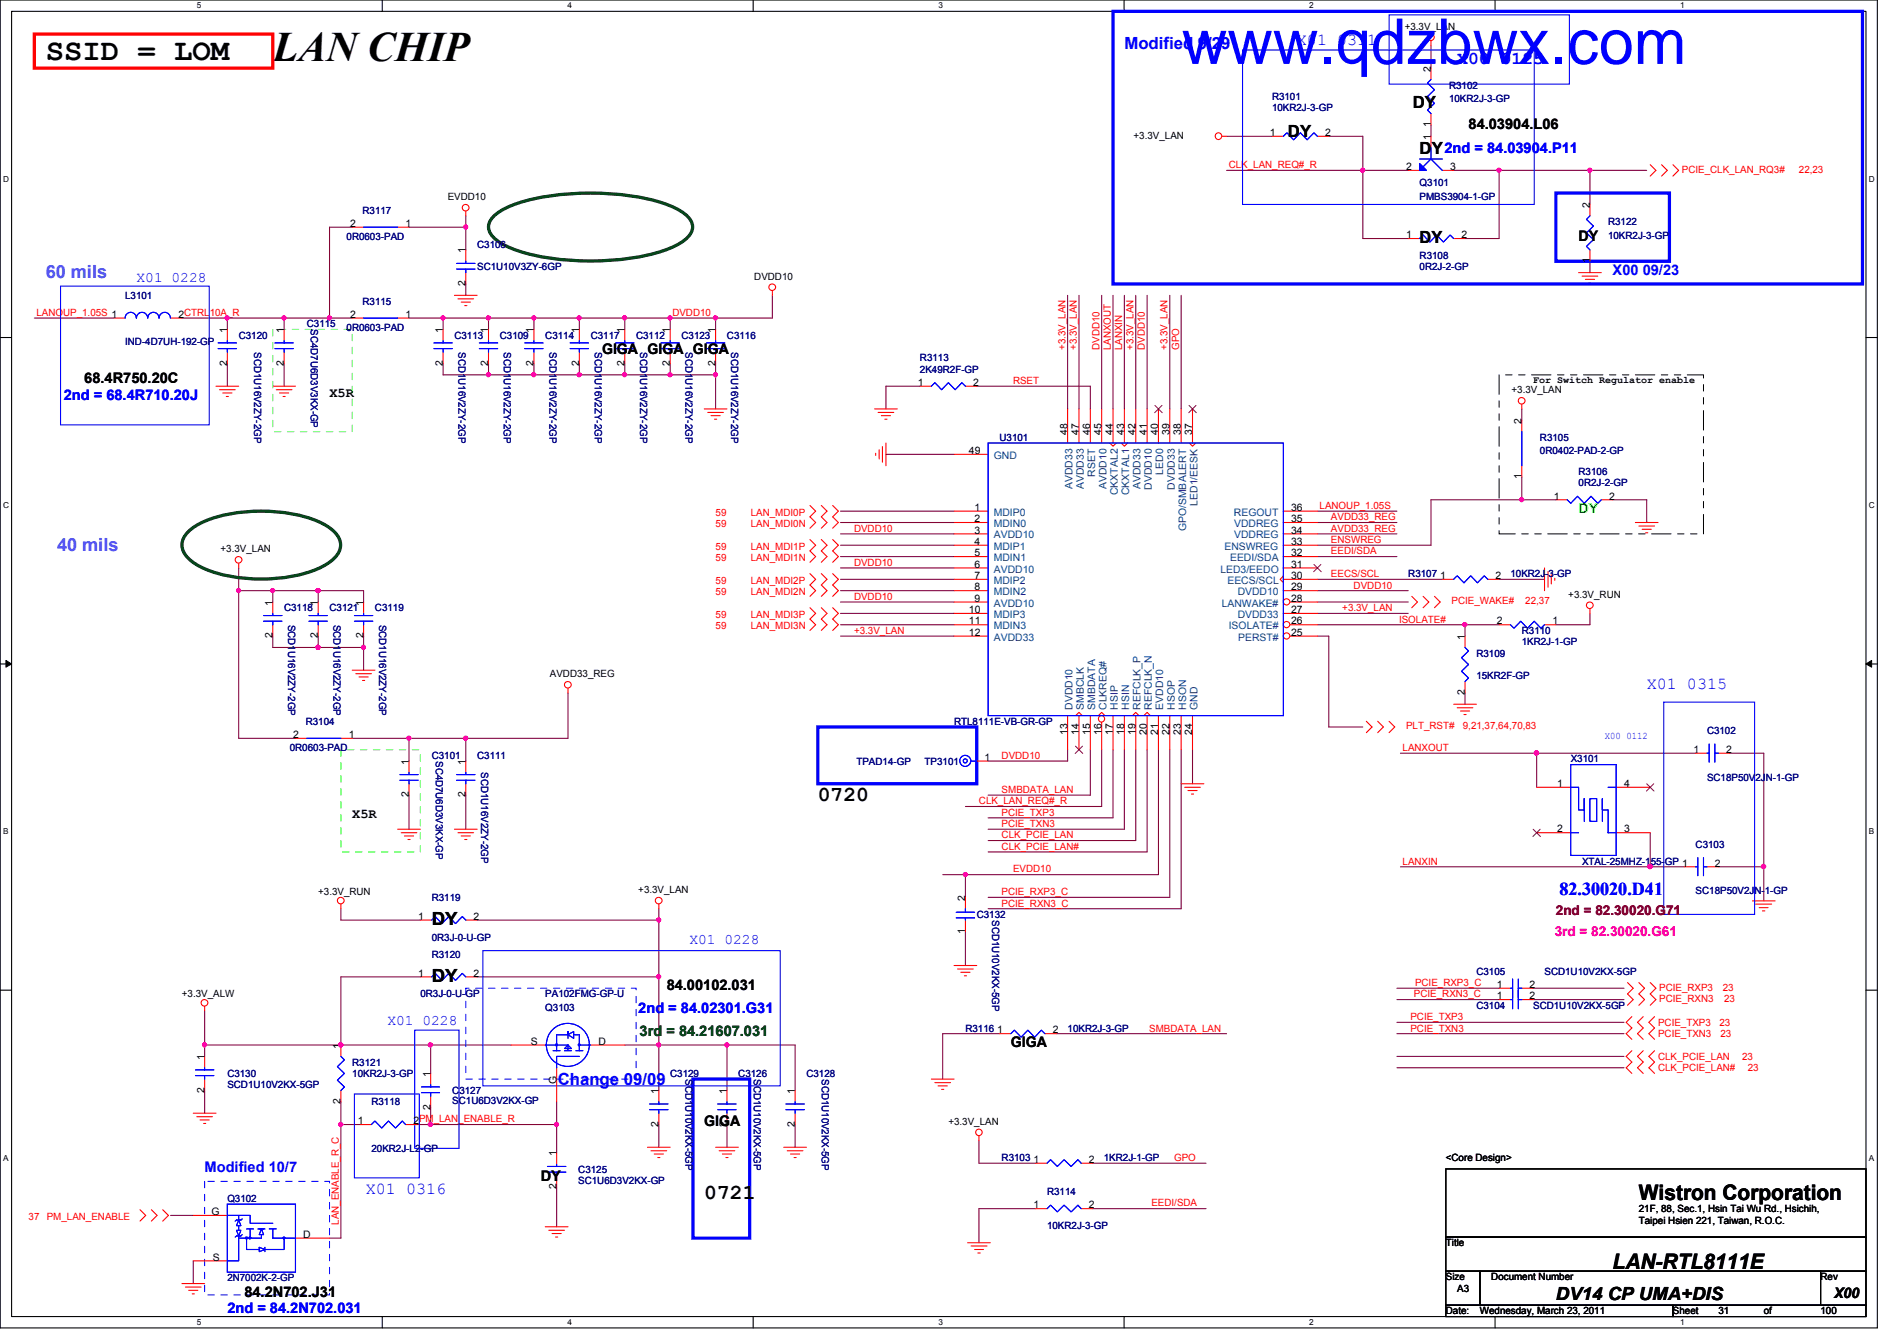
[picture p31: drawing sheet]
<svg xmlns="http://www.w3.org/2000/svg" width="297mm" height="210mm" viewBox="0 0 297 210" stroke-linecap="round" stroke-linejoin="round" font-family="sans-serif">
<defs><g id="words">
<text font-size="9.9" fill="#00f" x="185" y="10">www.qdzbwx.com</text>
<text font-size="6.6" x="42.7" y="9.5">LAN CHIP</text>
<text font-size="4.8" x="7.2" y="9.4">SSID = LOM</text>
<g font-size="3.3">
<text x="128.1" y="125.4">0720</text>
<text x="110.3" y="187.7">0721</text>
<text x="256.6" y="187.9">Wistron Corporation</text>
<text x="252.5" y="198.6">LAN-RTL8111E</text>
</g>
<g font-size="2.8" fill="#00f">
<text x="228.2" y="10">X00 0125</text>
<text x="244.2" y="140">82.30020.D41</text>
</g>
<g font-size="2.8" fill="#0080ff">
<text x="7.2" y="43.5">60 mils</text>
<text x="8.9" y="86.2">40 mils</text>
</g>
<g font-size="2.8">
<text x="67.6" y="144.9">DY</text>
<text x="67.6" y="153.8">DY</text>
<text x="243.6" y="203.5">DV14 CP UMA+DIS</text>
</g>
<g font-size="2.6" fill="#00f">
<text x="176.1" y="7.7">Modified 9/29</text>
<text x="203.1" y="7.1">X01 0311</text>
<text x="257.8" y="107.9">X01 0315</text>
<text x="87.3" y="169.9">Change 09/09</text>
<text x="57.3" y="186.9">X01 0316</text>
</g>
<g font-size="2.6">
<text x="221.2" y="17">DY</text>
<text x="201.7" y="21.4">DY</text>
<text x="222.3" y="24.1">DY</text>
<text x="222.3" y="38">DY</text>
</g>
<g font-size="2.3">
<text x="230" y="20.2">84.03904.L06</text>
<text x="247.2" y="37.7">DY</text>
<text x="13.2" y="59.9">68.4R750.20C</text>
<text x="94.3" y="55.5">GIGA GIGA GIGA</text>
<text x="104.4" y="155">84.00102.031</text>
<text x="158.3" y="163.9">GIGA</text>
<text x="110.3" y="176.2">GIGA</text>
<text x="84.7" y="184.9">DY</text>
<text x="38.3" y="203">84.2N702.J31</text>
<text x="287.2" y="203.2">X00</text>
</g>
<g font-size="2.3" fill="#00f">
<text x="226.2" y="24">2nd = 84.03904.P11</text>
<text x="21.4" y="44.2">X01 0228</text>
<text x="252.5" y="43">X00 09/23</text>
<text x="10" y="62.6">2nd = 68.4R710.20J</text>
<text x="107.9" y="147.8">X01 0228</text>
<text x="60.7" y="160.4">X01 0228</text>
<text x="99.9" y="158.6">2nd = 84.02301.G31</text>
<text x="32" y="183.5">Modified 10/7</text>
<text x="35.6" y="205.5">2nd = 84.2N702.031</text>
</g>
<text font-size="2.3" fill="#004000" x="100.2" y="162.1">3rd = 84.21607.031</text>
<g font-size="2.1">
<text x="51.6" y="62.2">X5R</text>
<text x="55.2" y="128">X5R</text>
</g>
<text font-size="2.1" fill="#0f0" x="247.2" y="80.2">DY</text>
<text font-size="2.1" fill="#800000" x="243.6" y="143.2">2nd = 82.30020.G71</text>
<text font-size="2.1" fill="#f0f" x="243.5" y="146.6">3rd = 82.30020.G61</text>
<g font-size="1.6">
<text x="220" y="4.7">+3.3V_LAN</text>
<text x="224" y="11.2" transform="rotate(-90 224 11.2)">2</text>
<text x="177.5" y="21.7">+3.3V_LAN</text>
<text x="198.8" y="21.3">1</text>
<text x="207.5" y="21.3">2</text>
<text x="224" y="21.9" transform="rotate(-90 224 21.9)">1</text>
<text x="224" y="19.9" transform="rotate(-90 224 19.9)">1</text>
<text x="220.2" y="26.6">2</text>
<text x="227.1" y="26.6">3</text>
<text x="54.8" y="35.5">2</text>
<text x="63.5" y="35.5">1</text>
<text x="70.1" y="31.3">EVDD10</text>
<text x="248.9" y="32.6" transform="rotate(-90 248.9 32.6)">2</text>
<text x="72.9" y="39.7" transform="rotate(-90 72.9 39.7)">1</text>
<text x="220.2" y="37.3">1</text>
<text x="228.9" y="37.3">2</text>
<text x="248.9" y="41.2" transform="rotate(-90 248.9 41.2)">1</text>
<text x="72.9" y="44.8" transform="rotate(-90 72.9 44.8)">2</text>
<text x="118.1" y="43.8">DVDD10</text>
<text x="27.9" y="49.7">2CTRL10A_R</text>
<text x="35.6" y="52.1" transform="rotate(-90 35.6 52.1)">1</text>
<text x="44.4" y="52.1" transform="rotate(-90 44.4 52.1)">1</text>
<text x="54.8" y="49.7">2</text>
<text x="63.5" y="49.7">1</text>
<text x="69.3" y="52.1" transform="rotate(-90 69.3 52.1)">1</text>
<text x="76.5" y="52.1" transform="rotate(-90 76.5 52.1)">1</text>
<text x="83.6" y="52.1" transform="rotate(-90 83.6 52.1)">1</text>
<text x="90.7" y="52.1" transform="rotate(-90 90.7 52.1)">1</text>
<text x="97.8" y="52.1" transform="rotate(-90 97.8 52.1)">1</text>
<text x="104.9" y="52.1" transform="rotate(-90 104.9 52.1)">1</text>
<text x="112" y="52.1" transform="rotate(-90 112 52.1)">1</text>
<text x="35.6" y="57.2" transform="rotate(-90 35.6 57.2)">2</text>
<text x="44.4" y="57.2" transform="rotate(-90 44.4 57.2)">2</text>
<text x="69.3" y="57.2" transform="rotate(-90 69.3 57.2)">2</text>
<text x="76.5" y="57.2" transform="rotate(-90 76.5 57.2)">2</text>
<text x="83.6" y="57.2" transform="rotate(-90 83.6 57.2)">2</text>
<text x="90.7" y="57.2" transform="rotate(-90 90.7 57.2)">2</text>
<text x="97.8" y="57.2" transform="rotate(-90 97.8 57.2)">2</text>
<text x="104.9" y="57.2" transform="rotate(-90 104.9 57.2)">2</text>
<text x="112" y="57.2" transform="rotate(-90 112 57.2)">2</text>
<text x="240.1" y="59.9">For Switch Regulator enable</text>
<text x="143.7" y="60.4">1</text>
<text x="152.4" y="60.4">2</text>
<text x="236.7" y="61.6">+3.3V_LAN</text>
<text x="151.7" y="71.1">49</text>
<text x="167.1" y="68.1" transform="rotate(-90 167.1 68.1)">48</text>
<text x="168.9" y="68.1" transform="rotate(-90 168.9 68.1)">47</text>
<text x="170.7" y="68.1" transform="rotate(-90 170.7 68.1)">46</text>
<text x="172.5" y="68.1" transform="rotate(-90 172.5 68.1)">45</text>
<text x="174.2" y="68.1" transform="rotate(-90 174.2 68.1)">44</text>
<text x="176" y="68.1" transform="rotate(-90 176 68.1)">43</text>
<text x="177.8" y="68.1" transform="rotate(-90 177.8 68.1)">42</text>
<text x="179.6" y="68.1" transform="rotate(-90 179.6 68.1)">41</text>
<text x="181.4" y="68.1" transform="rotate(-90 181.4 68.1)">40</text>
<text x="183.1" y="68.1" transform="rotate(-90 183.1 68.1)">39</text>
<text x="184.9" y="68.1" transform="rotate(-90 184.9 68.1)">38</text>
<text x="186.7" y="68.1" transform="rotate(-90 186.7 68.1)">37</text>
<text x="238.2" y="66.3" transform="rotate(-90 238.2 66.3)">2</text>
<text x="238.2" y="75" transform="rotate(-90 238.2 75)">1</text>
<text x="152.6" y="83.5">3</text>
<text x="152.6" y="80">1</text>
<text x="152.6" y="81.7">2</text>
<text x="202.2" y="81.7">35</text>
<text x="202.2" y="83.5">34</text>
<text x="202.2" y="80">36</text>
<text x="243.3" y="78.2">1</text>
<text x="252" y="78.2">2</text>
<text x="34.5" y="86.4">+3.3V_LAN</text>
<text x="152.6" y="88.9">6</text>
<text x="152.6" y="85.3">4</text>
<text x="152.6" y="87.1">5</text>
<text x="202.2" y="85.3">33</text>
<text x="202.2" y="88.9">31</text>
<text x="202.2" y="87.1">32</text>
<text x="42.7" y="94.8" transform="rotate(-90 42.7 94.8)">1</text>
<text x="49.8" y="94.8" transform="rotate(-90 49.8 94.8)">1</text>
<text x="56.9" y="94.8" transform="rotate(-90 56.9 94.8)">1</text>
<text x="151.7" y="96">10</text>
<text x="152.6" y="94.2">9</text>
<text x="152.6" y="90.6">7</text>
<text x="152.6" y="92.4">8</text>
<text x="202.2" y="92.4">29</text>
<text x="202.2" y="96">27</text>
<text x="202.2" y="94.2">28</text>
<text x="202.2" y="90.6">30</text>
<text x="225.5" y="90.6">1</text>
<text x="234.2" y="90.6">2</text>
<text x="245.6" y="93.6">+3.3V_RUN</text>
<text x="42.7" y="99.9" transform="rotate(-90 42.7 99.9)">2</text>
<text x="49.8" y="99.9" transform="rotate(-90 49.8 99.9)">2</text>
<text x="56.9" y="99.9" transform="rotate(-90 56.9 99.9)">2</text>
<text x="151.7" y="99.5">12</text>
<text x="151.7" y="97.7">11</text>
<text x="202.2" y="99.5">25</text>
<text x="202.2" y="97.7">26</text>
<text x="229.4" y="100.1" transform="rotate(-90 229.4 100.1)">1</text>
<text x="234.4" y="97.7">2</text>
<text x="243.1" y="97.7">1</text>
<text x="86.1" y="106">AVDD33_REG</text>
<text x="229.4" y="108.8" transform="rotate(-90 229.4 108.8)">2</text>
<text x="45.9" y="115.5">2</text>
<text x="54.6" y="115.5">1</text>
<text x="64" y="119.7" transform="rotate(-90 64 119.7)">1</text>
<text x="72.9" y="119.7" transform="rotate(-90 72.9 119.7)">1</text>
<text x="154.2" y="119.1">1</text>
<text x="167.1" y="115" transform="rotate(-90 167.1 115)">13</text>
<text x="168.9" y="115" transform="rotate(-90 168.9 115)">14</text>
<text x="170.7" y="115" transform="rotate(-90 170.7 115)">15</text>
<text x="172.5" y="115" transform="rotate(-90 172.5 115)">16</text>
<text x="174.2" y="115" transform="rotate(-90 174.2 115)">17</text>
<text x="176" y="115" transform="rotate(-90 176 115)">18</text>
<text x="177.8" y="115" transform="rotate(-90 177.8 115)">19</text>
<text x="179.6" y="115" transform="rotate(-90 179.6 115)">20</text>
<text x="181.4" y="115" transform="rotate(-90 181.4 115)">21</text>
<text x="183.1" y="115" transform="rotate(-90 183.1 115)">22</text>
<text x="184.9" y="115" transform="rotate(-90 184.9 115)">23</text>
<text x="186.7" y="115" transform="rotate(-90 186.7 115)">24</text>
<text x="265.2" y="117.9">1</text>
<text x="270.3" y="117.9">2</text>
<text x="64" y="124.8" transform="rotate(-90 64 124.8)">2</text>
<text x="72.9" y="124.8" transform="rotate(-90 72.9 124.8)">2</text>
<text x="243.8" y="123.2">1</text>
<text x="254.3" y="123.2">4</text>
<text x="243.8" y="130.3">2</text>
<text x="254.3" y="130.3">3</text>
<text x="268.5" y="135.6">2</text>
<text x="49.8" y="140.1">+3.3V_RUN</text>
<text x="65.5" y="144">1</text>
<text x="74.2" y="144">2</text>
<text x="99.9" y="139.8">+3.3V_LAN</text>
<text x="151.1" y="141" transform="rotate(-90 151.1 141)">2</text>
<text x="151.1" y="146.1" transform="rotate(-90 151.1 146.1)">1</text>
<text x="65.5" y="152.9">1</text>
<text x="74.2" y="152.9">2</text>
<text x="234.4" y="154.6">1</text>
<text x="239.5" y="154.6">2</text>
<text x="28.5" y="156.1">+3.3V_ALW</text>
<text x="156.2" y="161.8">1</text>
<text x="164.8" y="161.8">2</text>
<text x="234.4" y="156.4">1</text>
<text x="239.5" y="156.4">2</text>
<text x="32" y="165.9" transform="rotate(-90 32 165.9)">1</text>
<text x="53.3" y="164.1" transform="rotate(-90 53.3 164.1)">1</text>
<text x="83.1" y="163.5">S</text>
<text x="93.7" y="163.5">D</text>
<text x="32" y="171" transform="rotate(-90 32 171)">2</text>
<text x="53.3" y="172.8" transform="rotate(-90 53.3 172.8)">2</text>
<text x="67.4" y="173.7" transform="rotate(-90 67.4 173.7)">2</text>
<text x="67.4" y="168.6" transform="rotate(-90 67.4 168.6)">1</text>
<text x="87.1" y="169.6" transform="rotate(-90 87.1 169.6)">G</text>
<text x="103.1" y="171.2" transform="rotate(-90 103.1 171.2)">1</text>
<text x="113.8" y="171.2" transform="rotate(-90 113.8 171.2)">1</text>
<text x="124.5" y="171.2" transform="rotate(-90 124.5 171.2)">1</text>
<text x="56" y="176">1</text>
<text x="64.7" y="176">2PM_LAN_ENABLE_R</text>
<text x="103.1" y="176.4" transform="rotate(-90 103.1 176.4)">2</text>
<text x="113.8" y="176.4" transform="rotate(-90 113.8 176.4)">2</text>
<text x="124.5" y="176.4" transform="rotate(-90 124.5 176.4)">2</text>
<text x="148.5" y="176">+3.3V_LAN</text>
<text x="87.1" y="181" transform="rotate(-90 87.1 181)">1</text>
<text x="161.8" y="182">1</text>
<text x="170.5" y="182">2</text>
<text x="226.4" y="181.7">&lt;Core Design&gt;</text>
<text x="33.1" y="190.2">G</text>
<text x="87.1" y="186.1" transform="rotate(-90 87.1 186.1)">2</text>
<text x="161.8" y="189.1">1</text>
<text x="170.5" y="189.1">2</text>
<text x="256.6" y="189.7">21F, 88, Sec.1, Hsin Tai Wu Rd., Hsichih,</text>
<text x="256.6" y="191.6">Taipei Hsien 221, Taiwan, R.O.C.</text>
<text x="33.3" y="197.3">S</text>
<text x="47.5" y="193.8">D</text>
<text x="226.4" y="195.1">Title</text>
<text x="226.4" y="200.4">Size</text>
<text x="228.2" y="202.2">A3</text>
<text x="233.5" y="200.4">Document Number</text>
<text x="285.1" y="200.4">Rev</text>
<text x="226.4" y="205.7">Date:</text>
<text x="231.7" y="205.7">Wednesday, March 23, 2011</text>
<text x="262" y="205.7">Sheet</text>
<text x="269.1" y="205.7">31</text>
<text x="276.2" y="205.7">of</text>
<text x="285.1" y="205.7">100</text>
</g>
<g font-size="1.6" fill="#000080">
<text x="199.2" y="15.7">R3101</text>
<text x="199.2" y="17.4">10KR2J-3-GP</text>
<text x="226.9" y="13.9">R3102</text>
<text x="226.9" y="16">10KR2J-3-GP</text>
<text x="222.3" y="29.2">Q3101</text>
<text x="56.8" y="33.4">R3117</text>
<text x="222.3" y="31.3">PMBS3904-1-GP</text>
<text x="251.8" y="35.2">R3122</text>
<text x="54.3" y="37.5">0R0603-PAD</text>
<text x="74.7" y="38.8">C3106</text>
<text x="222.3" y="40.6">R3108</text>
<text x="251.8" y="37.3">10KR2J-3-GP</text>
<text x="19.6" y="46.8">L3101</text>
<text x="56.8" y="47.7">R3115</text>
<text x="74.7" y="42.3">SC1U10V3ZY-6GP</text>
<text x="222.3" y="42.3">0R2J-2-GP</text>
<text x="37.4" y="53">C3120</text>
<text x="48" y="51.2">C3115</text>
<text x="48.7" y="51.6" transform="rotate(90 48.7 51.6)">SC4D7U6D3V3KX-GP</text>
<text x="54.3" y="51.8">0R0603-PAD</text>
<text x="71.2" y="53">C3113</text>
<text x="78.3" y="53">C3109</text>
<text x="85.4" y="53">C3114</text>
<text x="92.5" y="53">C3117</text>
<text x="99.6" y="53">C3112</text>
<text x="106.7" y="53">C3123</text>
<text x="113.8" y="53">C3116</text>
<text x="19.6" y="54.1">IND-4D7UH-192-GP</text>
<text x="39.8" y="55.1" transform="rotate(90 39.8 55.1)">SCD1U16V2ZY-2GP</text>
<text x="71.8" y="55.1" transform="rotate(90 71.8 55.1)">SCD1U16V2ZY-2GP</text>
<text x="78.9" y="55.1" transform="rotate(90 78.9 55.1)">SCD1U16V2ZY-2GP</text>
<text x="86" y="55.1" transform="rotate(90 86 55.1)">SCD1U16V2ZY-2GP</text>
<text x="93.1" y="55.1" transform="rotate(90 93.1 55.1)">SCD1U16V2ZY-2GP</text>
<text x="100.2" y="55.1" transform="rotate(90 100.2 55.1)">SCD1U16V2ZY-2GP</text>
<text x="107.4" y="55.1" transform="rotate(90 107.4 55.1)">SCD1U16V2ZY-2GP</text>
<text x="114.5" y="55.1" transform="rotate(90 114.5 55.1)">SCD1U16V2ZY-2GP</text>
<text x="144.1" y="56.6">R3113</text>
<text x="144.1" y="58.3">2K49R2F-GP</text>
<text x="156.5" y="69">U3101</text>
<text x="241.1" y="69">R3105</text>
<text x="241.1" y="71.1">0R0402-PAD-2-GP</text>
<text x="247.2" y="74.3">R3106</text>
<text x="247.2" y="76.1">0R2J-2-GP</text>
<text x="44.5" y="95.7">C3118</text>
<text x="51.6" y="95.7">C3121</text>
<text x="58.7" y="95.7">C3119</text>
<text x="220.5" y="90.3">R3107</text>
<text x="236.5" y="90.3">10KR2J-3-GP</text>
<text x="45.1" y="97.8" transform="rotate(90 45.1 97.8)">SCD1U16V2ZY-2GP</text>
<text x="52.2" y="97.8" transform="rotate(90 52.2 97.8)">SCD1U16V2ZY-2GP</text>
<text x="59.3" y="97.8" transform="rotate(90 59.3 97.8)">SCD1U16V2ZY-2GP</text>
<text x="238.3" y="99.2">R3110</text>
<text x="238.3" y="101">1KR2J-1-GP</text>
<text x="231.2" y="102.8">R3109</text>
<text x="231.2" y="106.3">15KR2F-GP</text>
<text x="47.9" y="113.5">R3104</text>
<text x="149.4" y="113.5">RTL8111E-VB-GR-GP</text>
<text x="45.4" y="117.6">0R0603-PAD</text>
<text x="67.6" y="118.8">C3101</text>
<text x="68.2" y="119.1" transform="rotate(90 68.2 119.1)">SC4D7U6D3V3KX-GP</text>
<text x="74.7" y="118.8">C3111</text>
<text x="134.1" y="119.7">TPAD14-GP</text>
<text x="144.8" y="119.7">TP3101</text>
<text x="246" y="119.3">X3101</text>
<text x="267.3" y="114.9">C3102</text>
<text x="75.3" y="120.9" transform="rotate(90 75.3 120.9)">SCD1U16V2ZY-2GP</text>
<text x="267.3" y="122.2">SC18P50V2JN-1-GP</text>
<text x="247.7" y="135.3">XTAL-25MHZ-155-GP 1</text>
<text x="265.5" y="132.7">C3103</text>
<text x="67.6" y="141">R3119</text>
<text x="152.9" y="143.7">C3132</text>
<text x="265.5" y="140">SC18P50V2JN-1-GP</text>
<text x="67.6" y="147.2">0R3J-0-U-GP</text>
<text x="67.6" y="149.9">R3120</text>
<text x="155.4" y="144" transform="rotate(90 155.4 144)">SCD1U10V2KX-5GP</text>
<text x="231.2" y="152.6">C3105</text>
<text x="241.8" y="152.6">SCD1U10V2KX-5GP</text>
<text x="65.8" y="156.1">0R3J-0-U-GP</text>
<text x="85.4" y="158.2">Q3103</text>
<text x="85.4" y="156.1">PA102FMG-GP-U</text>
<text x="151.2" y="161.5">R3116</text>
<text x="167.2" y="161.5">10KR2J-3-GP</text>
<text x="231.2" y="157.9">C3104</text>
<text x="240.1" y="157.9">SCD1U10V2KX-5GP</text>
<text x="55.2" y="166.8">R3121</text>
<text x="35.6" y="168.6">C3130</text>
<text x="35.6" y="170.3">SCD1U10V2KX-5GP</text>
<text x="55.2" y="168.6">10KR2J-3-GP</text>
<text x="58.2" y="173">R3118</text>
<text x="70.8" y="171.2">C3127</text>
<text x="70.8" y="172.8">SC1U6D3V2KX-GP</text>
<text x="104.9" y="168.6">C3129</text>
<text x="107.4" y="168.9" transform="rotate(90 107.4 168.9)">SCD1U10V2KX-5GP</text>
<text x="115.6" y="168.6">C3126</text>
<text x="118" y="168.9" transform="rotate(90 118 168.9)">SCD1U10V2KX-5GP</text>
<text x="126.3" y="168.6">C3128</text>
<text x="128.7" y="168.9" transform="rotate(90 128.7 168.9)">SCD1U10V2KX-5GP</text>
<text x="58.2" y="180.3">20KR2J-L2-GP</text>
<text x="90.5" y="183.7">C3125</text>
<text x="90.5" y="185.3">SC1U6D3V2KX-GP</text>
<text x="156.8" y="181.7">R3103</text>
<text x="172.8" y="181.7">1KR2J-1-GP</text>
<text x="35.6" y="188.1">Q3102</text>
<text x="164" y="187.1">R3114</text>
<text x="164" y="192.4">10KR2J-3-GP</text>
<text x="35.6" y="200.6">2N7002K-2-GP</text>
</g>
<g font-size="1.6" fill="#f00">
<text x="192.4" y="26.3">CLK_LAN_REQ#_R</text>
<text x="263.4" y="27.1">PCIE_CLK_LAN_RQ3#</text>
<text x="281.7" y="27.1">22,23</text>
<text x="5.7" y="49.4">LANOUP_1.05S 1</text>
<text x="105.3" y="49.4">DVDD10</text>
<text x="166.8" y="54.8" transform="rotate(-90 166.8 54.8)">+3.3V_LAN</text>
<text x="168.6" y="54.8" transform="rotate(-90 168.6 54.8)">+3.3V_LAN</text>
<text x="172.2" y="54.8" transform="rotate(-90 172.2 54.8)">DVDD10</text>
<text x="173.9" y="54.8" transform="rotate(-90 173.9 54.8)">LANXOUT</text>
<text x="175.7" y="54.8" transform="rotate(-90 175.7 54.8)">LANXIN</text>
<text x="177.5" y="54.8" transform="rotate(-90 177.5 54.8)">+3.3V_LAN</text>
<text x="179.3" y="54.8" transform="rotate(-90 179.3 54.8)">DVDD10</text>
<text x="182.8" y="54.8" transform="rotate(-90 182.8 54.8)">+3.3V_LAN</text>
<text x="184.6" y="54.8" transform="rotate(-90 184.6 54.8)">GPO</text>
<text x="158.6" y="60.1">RSET</text>
<text x="112.1" y="80.7">59</text>
<text x="112.1" y="82.5">59</text>
<text x="117.6" y="80.7">LAN_MDI0P</text>
<text x="117.6" y="82.5">LAN_MDI0N</text>
<text x="133.7" y="83.2">DVDD10</text>
<text x="206.6" y="79.7">LANOUP_1.05S</text>
<text x="208.4" y="83.2">AVDD33_REG</text>
<text x="208.4" y="81.4">AVDD33_REG</text>
<text x="112.1" y="86.1">59</text>
<text x="112.1" y="87.8">59</text>
<text x="117.6" y="86.1">LAN_MDI1P</text>
<text x="117.6" y="87.8">LAN_MDI1N</text>
<text x="133.7" y="88.6">DVDD10</text>
<text x="208.4" y="85">ENSWREG</text>
<text x="208.4" y="86.8">EEDI/SDA</text>
<text x="112.1" y="91.4">59</text>
<text x="112.1" y="93.2">59</text>
<text x="117.6" y="91.4">LAN_MDI2P</text>
<text x="117.6" y="93.2">LAN_MDI2N</text>
<text x="133.7" y="93.9">DVDD10</text>
<text x="208.4" y="90.3">EECS/SCL</text>
<text x="210.2" y="95.7">+3.3V_LAN</text>
<text x="212" y="92.1">DVDD10</text>
<text x="227.3" y="94.6">PCIE_WAKE#</text>
<text x="238.8" y="94.6">22,37</text>
<text x="112.1" y="96.7">59</text>
<text x="112.1" y="98.5">59</text>
<text x="117.6" y="96.7">LAN_MDI3P</text>
<text x="117.6" y="98.5">LAN_MDI3N</text>
<text x="133.7" y="99.2">+3.3V_LAN</text>
<text x="219.1" y="97.5">ISOLATE#</text>
<text x="156.8" y="118.8">DVDD10</text>
<text x="219.6" y="117.6">LANXOUT</text>
<text x="220.2" y="114.2">PLT_RST#</text>
<text x="229.1" y="114.2">9,21,37,64,70,83</text>
<text x="153.3" y="125.9">CLK_LAN_REQ#_R</text>
<text x="156.8" y="124.1">SMBDATA_LAN</text>
<text x="156.8" y="127.7">PCIE_TXP3</text>
<text x="156.8" y="129.5">PCIE_TXN3</text>
<text x="156.8" y="131.2">CLK_PCIE_LAN</text>
<text x="156.8" y="133">CLK_PCIE_LAN#</text>
<text x="158.6" y="136.6">EVDD10</text>
<text x="219.6" y="135.3">LANXIN</text>
<text x="156.8" y="141.9">PCIE_RXN3_C</text>
<text x="156.8" y="140.1">PCIE_RXP3_C</text>
<text x="221.6" y="154.3">PCIE_RXP3_C</text>
<text x="259.8" y="155.1">PCIE_RXP3</text>
<text x="269.7" y="155.1">23</text>
<text x="180" y="161.5">SMBDATA_LAN</text>
<text x="220.8" y="161.5">PCIE_TXN3</text>
<text x="220.8" y="159.7">PCIE_TXP3</text>
<text x="221.4" y="156.1">PCIE_RXN3_C</text>
<text x="259.6" y="160.6">PCIE_TXP3</text>
<text x="259.8" y="156.8">PCIE_RXN3</text>
<text x="269.2" y="160.6">23</text>
<text x="270" y="156.8">23</text>
<text x="259.6" y="162.3">PCIE_TXN3</text>
<text x="259.6" y="165.9">CLK_PCIE_LAN</text>
<text x="259.6" y="167.7">CLK_PCIE_LAN#</text>
<text x="269.4" y="162.3">23</text>
<text x="272.8" y="165.9">23</text>
<text x="273.7" y="167.7">23</text>
<text x="183.9" y="181.7">GPO</text>
<text x="4.5" y="191">37</text>
<text x="7.3" y="191">PM_LAN_ENABLE</text>
<text x="53" y="191.7" transform="rotate(-90 53 191.7)">LAN_ENABLE_R_C</text>
<text x="180.3" y="188.8">EEDI/SDA</text>
</g>
<g font-size="1.6" fill="#004080">
<text x="155.6" y="71.8">GND</text>
<text x="167.9" y="76.6" transform="rotate(-90 167.9 76.6)">AVDD33</text>
<text x="169.7" y="76.6" transform="rotate(-90 169.7 76.6)">AVDD33</text>
<text x="171.5" y="74.6" transform="rotate(-90 171.5 74.6)">RSET</text>
<text x="173.3" y="76.6" transform="rotate(-90 173.3 76.6)">AVDD10</text>
<text x="175" y="77.5" transform="rotate(-90 175 77.5)">CKXTAL2</text>
<text x="176.8" y="77.5" transform="rotate(-90 176.8 77.5)">CKXTAL1</text>
<text x="178.6" y="76.6" transform="rotate(-90 178.6 76.6)">AVDD33</text>
<text x="180.4" y="76.7" transform="rotate(-90 180.4 76.7)">DVDD10</text>
<text x="182.2" y="74.3" transform="rotate(-90 182.2 74.3)">LED0</text>
<text x="183.9" y="76.7" transform="rotate(-90 183.9 76.7)">DVDD33</text>
<text x="155.6" y="80.7">MDIP0</text>
<text x="155.6" y="82.5">MDIN0</text>
<text x="185.7" y="83.2" transform="rotate(-90 185.7 83.2)">GPO/SMBALERT</text>
<text x="187.5" y="79.2" transform="rotate(-90 187.5 79.2)">LED1/EESK</text>
<text x="193.2" y="80.7">REGOUT</text>
<text x="193.2" y="82.5">VDDREG</text>
<text x="155.6" y="84.3">AVDD10</text>
<text x="155.6" y="89.6">AVDD10</text>
<text x="155.6" y="86.1">MDIP1</text>
<text x="155.6" y="87.8">MDIN1</text>
<text x="191.1" y="89.6">LED3/EEDO</text>
<text x="191.7" y="86.1">ENSWREG</text>
<text x="192.6" y="87.8">EEDI/SDA</text>
<text x="193.2" y="84.3">VDDREG</text>
<text x="155.6" y="95">AVDD10</text>
<text x="155.6" y="91.4">MDIP2</text>
<text x="155.6" y="93.2">MDIN2</text>
<text x="191.3" y="95">LANWAKE#</text>
<text x="192.2" y="91.4">EECS/SCL</text>
<text x="193.8" y="93.2">DVDD10</text>
<text x="155.6" y="100.3">AVDD33</text>
<text x="155.6" y="96.7">MDIP3</text>
<text x="155.6" y="98.5">MDIN3</text>
<text x="192.4" y="98.5">ISOLATE#</text>
<text x="193.8" y="96.7">DVDD33</text>
<text x="193.9" y="100.3">PERST#</text>
<text x="167.9" y="111.1" transform="rotate(-90 167.9 111.1)">DVDD10</text>
<text x="169.7" y="111.1" transform="rotate(-90 169.7 111.1)">SMBCLK</text>
<text x="171.5" y="111.1" transform="rotate(-90 171.5 111.1)">SMBDATA</text>
<text x="173.3" y="111.1" transform="rotate(-90 173.3 111.1)">CLKREQ#</text>
<text x="175" y="111.1" transform="rotate(-90 175 111.1)">HSIP</text>
<text x="176.8" y="111.1" transform="rotate(-90 176.8 111.1)">HSIN</text>
<text x="178.6" y="111.1" transform="rotate(-90 178.6 111.1)">REFCLK_P</text>
<text x="180.4" y="111.1" transform="rotate(-90 180.4 111.1)">REFCLK_N</text>
<text x="182.2" y="111.1" transform="rotate(-90 182.2 111.1)">EVDD10</text>
<text x="183.9" y="111.1" transform="rotate(-90 183.9 111.1)">HSOP</text>
<text x="185.7" y="111.1" transform="rotate(-90 185.7 111.1)">HSON</text>
<text x="187.5" y="111.1" transform="rotate(-90 187.5 111.1)">GND</text>
</g>
<text font-size="1.6" fill="#00f" x="251.3" y="115.7">X00 0112</text>
<g font-size="1.3">
<text x="30.8" y="1.3">5</text>
<text x="88.9" y="1.3">4</text>
<text x="146.9" y="1.3">3</text>
<text x="205" y="1.3">2</text>
<text x="263.1" y="1.3">1</text>
<text x=".5" y="28.4">D</text>
<text x="292.6" y="28.4">D</text>
<text x=".5" y="79.5">C</text>
<text x="292.6" y="79.5">C</text>
<text x=".5" y="130.6">B</text>
<text x="292.6" y="130.6">B</text>
<text x=".5" y="181.7">A</text>
<text x="292.6" y="181.7">A</text>
<text x="30.8" y="207.4">5</text>
<text x="88.9" y="207.4">4</text>
<text x="146.9" y="207.4">3</text>
<text x="205" y="207.4">2</text>
<text x="263.1" y="207.4">1</text>
</g>
</g></defs>
<path d="M0 0h294v207.9h-294zM1.8 1.8h290.4v204.3h-290.4z" fill="none" stroke="#000" stroke-width=".17"/>
<g fill="#fff">
<path d="M30.8 .2h.7v1.4h-.7z"/>
<path d="M30.8 206.2h.7v1.4h-.7z"/>
</g>
<path d="M59.9 0v1.8M59.9 206.1v1.8" fill="none" stroke="#000" stroke-width=".17"/>
<g fill="#fff">
<path d="M88.9 .2h.6v1.4h-.6z"/>
<path d="M88.9 206.2h.6v1.4h-.6z"/>
</g>
<path d="M117.9 0v1.8M117.9 206.1v1.8" fill="none" stroke="#000" stroke-width=".17"/>
<g fill="#fff">
<path d="M146.9 .2h.7v1.4h-.7z"/>
<path d="M146.9 206.2h.7v1.4h-.7z"/>
</g>
<path d="M176 0v1.8M176 206.1v1.8" fill="none" stroke="#000" stroke-width=".17"/>
<g fill="#fff">
<path d="M205 .2h.7v1.4h-.7z"/>
<path d="M205 206.2h.7v1.4h-.7z"/>
</g>
<path d="M234.1 0v1.8M234.1 206.1v1.8" fill="none" stroke="#000" stroke-width=".17"/>
<g fill="#fff">
<path d="M263.1 .2h.7v1.4h-.7z"/>
<path d="M263.1 206.2h.7v1.4h-.7z"/>
<path d="M.5 27.3h.9v1.4h-.9z"/>
<path d="M292.6 27.3h.9v1.4h-.9z"/>
<path d="M.5 78.4h.9v1.4h-.9z"/>
<path d="M292.6 78.4h.9v1.4h-.9z"/>
</g>
<path d="M0 52.8h1.8M292.2 52.8h1.8" fill="none" stroke="#000" stroke-width=".17"/>
<g fill="#fff">
<path d="M.5 129.5h.8v1.4h-.8z"/>
<path d="M292.6 129.5h.9v1.4h-.9z"/>
</g>
<path d="M0 103.9h1.8M292.2 103.9h1.8" fill="none" stroke="#000" stroke-width=".17"/>
<path d="M.9 103.4l.9 .5-.9 .5zM292.2 103.9l.9-.5v1z" fill="#000"/>
<path d="M.9 103.4l.9 .5-.9 .5zM292.2 103.9l.9-.5v1z" fill="none" stroke="#000" stroke-width=".16"/>
<g fill="#fff">
<path d="M.5 180.5h.8v1.4h-.8z"/>
<path d="M292.6 180.5h.9v1.4h-.9z"/>
</g>
<path d="M0 155h1.8M292.2 155h1.8" fill="none" stroke="#000" stroke-width=".17"/>
<path d="M83.6 49.8h7.1" fill="none" stroke="#800040" stroke-width=".17"/>
<circle cx="83.6" cy="49.8" r=".32" fill="#f0f"/>
<circle cx="83.6" cy="49.8" r=".32" fill="none" stroke="#f0f" stroke-width=".17"/>
<path d="M90.7 56.9v1.8h7.1v-1.8" fill="none" stroke="#800040" stroke-width=".17"/>
<circle cx="90.7" cy="58.6" r=".32" fill="#f0f"/>
<circle cx="90.7" cy="58.6" r=".32" fill="none" stroke="#f0f" stroke-width=".17"/>
<path d="M104.9 56.9v1.8h-7.1M112.1 56.9v1.8" fill="none" stroke="#800040" stroke-width=".17"/>
<circle cx="97.8" cy="58.6" r=".32" fill="#f0f"/>
<circle cx="97.8" cy="58.6" r=".32" fill="none" stroke="#f0f" stroke-width=".17"/>
<path d="M72.9 35.6v3.5M44.5 49.8h10.7" fill="none" stroke="#800040" stroke-width=".17"/>
<circle cx="44.5" cy="49.8" r=".32" fill="#f0f"/>
<circle cx="44.5" cy="49.8" r=".32" fill="none" stroke="#f0f" stroke-width=".17"/>
<path d="M72.9 44.4v1.8M90.7 49.8h7.1" fill="none" stroke="#800040" stroke-width=".17"/>
<circle cx="97.8" cy="49.8" r=".32" fill="#f0f"/>
<circle cx="97.8" cy="49.8" r=".32" fill="none" stroke="#f0f" stroke-width=".17"/>
<circle cx="90.7" cy="49.8" r=".32" fill="#f0f"/>
<circle cx="90.7" cy="49.8" r=".32" fill="none" stroke="#f0f" stroke-width=".17"/>
<path d="M64 49.8h5.4M104.9 58.7h7.2" fill="none" stroke="#800040" stroke-width=".17"/>
<circle cx="104.9" cy="58.6" r=".32" fill="#f0f"/>
<circle cx="104.9" cy="58.6" r=".32" fill="none" stroke="#f0f" stroke-width=".17"/>
<path d="M76.5 49.8h7.1" fill="none" stroke="#800040" stroke-width=".17"/>
<circle cx="76.5" cy="49.8" r=".32" fill="#f0f"/>
<circle cx="76.5" cy="49.8" r=".32" fill="none" stroke="#f0f" stroke-width=".17"/>
<path d="M69.4 49.8h7.1" fill="none" stroke="#800040" stroke-width=".17"/>
<circle cx="69.4" cy="49.8" r=".32" fill="#f0f"/>
<circle cx="69.4" cy="49.8" r=".32" fill="none" stroke="#f0f" stroke-width=".17"/>
<path d="M51.6 35.6v14.2" fill="none" stroke="#800040" stroke-width=".17"/>
<circle cx="51.6" cy="49.8" r=".32" fill="#f0f"/>
<circle cx="51.6" cy="49.8" r=".32" fill="none" stroke="#f0f" stroke-width=".17"/>
<path d="M76.5 58.7h7.1" fill="none" stroke="#800040" stroke-width=".17"/>
<circle cx="76.5" cy="58.6" r=".32" fill="#f0f"/>
<circle cx="76.5" cy="58.6" r=".32" fill="none" stroke="#f0f" stroke-width=".17"/>
<path d="M69.4 56.9v1.8h7.1v-1.8M69.4 49.8v1.8M76.5 49.8v1.8M83.6 56.9v1.8h7.1M83.6 49.8v1.8M104.9 49.8h7.2v1.8" fill="none" stroke="#800040" stroke-width=".17"/>
<circle cx="83.6" cy="58.6" r=".32" fill="#f0f"/>
<circle cx="83.6" cy="58.6" r=".32" fill="none" stroke="#f0f" stroke-width=".17"/>
<path d="M112.1 58.7v5.3M120.9 46.2v3.6" fill="none" stroke="#800040" stroke-width=".17"/>
<circle cx="112" cy="58.6" r=".32" fill="#f0f"/>
<circle cx="112" cy="58.6" r=".32" fill="none" stroke="#f0f" stroke-width=".17"/>
<path d="M5.4 49.8h12.4M28.5 49.8h7.1v1.8M35.6 49.8h8.9v1.8" fill="none" stroke="#800040" stroke-width=".17"/>
<circle cx="35.6" cy="49.8" r=".32" fill="#f0f"/>
<circle cx="35.6" cy="49.8" r=".32" fill="none" stroke="#f0f" stroke-width=".17"/>
<path d="M51.6 35.6h3.6M35.6 56.9v3.6M44.5 56.9v3.6M112.1 49.8h8.8" fill="none" stroke="#800040" stroke-width=".17"/>
<circle cx="112" cy="49.8" r=".32" fill="#f0f"/>
<circle cx="112" cy="49.8" r=".32" fill="none" stroke="#f0f" stroke-width=".17"/>
<path d="M72.9 33.8v1.8h-8.9" fill="none" stroke="#800040" stroke-width=".17"/>
<circle cx="72.9" cy="35.5" r=".32" fill="#f0f"/>
<circle cx="72.9" cy="35.5" r=".32" fill="none" stroke="#f0f" stroke-width=".17"/>
<path d="M97.8 49.8h7.1" fill="none" stroke="#800040" stroke-width=".17"/>
<circle cx="104.9" cy="49.8" r=".32" fill="#f0f"/>
<circle cx="104.9" cy="49.8" r=".32" fill="none" stroke="#f0f" stroke-width=".17"/>
<path d="M37.4 115.6h8.9M56.9 101.3v3.6" fill="none" stroke="#800040" stroke-width=".17"/>
<circle cx="56.9" cy="101.3" r=".32" fill="#f0f"/>
<circle cx="56.9" cy="101.3" r=".32" fill="none" stroke="#f0f" stroke-width=".17"/>
<path d="M42.7 92.5h7.1" fill="none" stroke="#800040" stroke-width=".17"/>
<circle cx="42.7" cy="92.4" r=".32" fill="#f0f"/>
<circle cx="42.7" cy="92.4" r=".32" fill="none" stroke="#f0f" stroke-width=".17"/>
<path d="M49.8 92.5h7.1" fill="none" stroke="#800040" stroke-width=".17"/>
<circle cx="49.8" cy="92.4" r=".32" fill="#f0f"/>
<circle cx="49.8" cy="92.4" r=".32" fill="none" stroke="#f0f" stroke-width=".17"/>
<path d="M49.8 101.3h7.1" fill="none" stroke="#800040" stroke-width=".17"/>
<circle cx="49.8" cy="101.3" r=".32" fill="#f0f"/>
<circle cx="49.8" cy="101.3" r=".32" fill="none" stroke="#f0f" stroke-width=".17"/>
<path d="M37.4 92.5h5.3M49.8 92.5v1.7" fill="none" stroke="#800040" stroke-width=".17"/>
<circle cx="49.8" cy="92.4" r=".32" fill="#f0f"/>
<circle cx="49.8" cy="92.4" r=".32" fill="none" stroke="#f0f" stroke-width=".17"/>
<path d="M42.7 101.3h7.1" fill="none" stroke="#800040" stroke-width=".17"/>
<circle cx="49.8" cy="101.3" r=".32" fill="#f0f"/>
<circle cx="49.8" cy="101.3" r=".32" fill="none" stroke="#f0f" stroke-width=".17"/>
<path d="M37.4 92.5v23.1M42.7 99.6v1.7M42.7 92.5v1.7M49.8 99.6v1.7M56.9 99.6v1.7M56.9 92.5v1.7M64 124.5v5.3M72.9 124.5v5.3" fill="none" stroke="#800040" stroke-width=".17"/>
<circle cx="37.4" cy="92.4" r=".32" fill="#f0f"/>
<circle cx="37.4" cy="92.4" r=".32" fill="none" stroke="#f0f" stroke-width=".17"/>
<path d="M72.9 115.6h16" fill="none" stroke="#800040" stroke-width=".17"/>
<circle cx="72.9" cy="115.5" r=".32" fill="#f0f"/>
<circle cx="72.9" cy="115.5" r=".32" fill="none" stroke="#f0f" stroke-width=".17"/>
<path d="M55.2 115.6h8.8v3.5M64 115.6h8.9v3.5M88.9 108.5v7.1" fill="none" stroke="#800040" stroke-width=".17"/>
<circle cx="64" cy="115.5" r=".32" fill="#f0f"/>
<circle cx="64" cy="115.5" r=".32" fill="none" stroke="#f0f" stroke-width=".17"/>
<path d="M37.4 88.9v3.6M53.4 172.5v3.5M103.2 163.6h10.6M26.7 190.2h3.6" fill="none" stroke="#800040" stroke-width=".17"/>
<circle cx="113.8" cy="163.5" r=".32" fill="#f0f"/>
<circle cx="113.8" cy="163.5" r=".32" fill="none" stroke="#f0f" stroke-width=".17"/>
<path d="M67.4 176h19.8M113.8 170.7v-7.1h10.7v7.1M113.8 176v3.6M124.5 176v3.6" fill="none" stroke="#800040" stroke-width=".17"/>
<circle cx="87.1" cy="176" r=".32" fill="#f0f"/>
<circle cx="87.1" cy="176" r=".32" fill="none" stroke="#f0f" stroke-width=".17"/>
<circle cx="67.4" cy="176" r=".33" fill="#f0f"/>
<circle cx="67.4" cy="176" r=".33" fill="none" stroke="#f0f" stroke-width=".17"/>
<path d="M103.2 152.9v10.7M53.4 176h3" fill="none" stroke="#800040" stroke-width=".17"/>
<circle cx="103.1" cy="163.5" r=".32" fill="#f0f"/>
<circle cx="103.1" cy="163.5" r=".32" fill="none" stroke="#f0f" stroke-width=".17"/>
<circle cx="103.1" cy="152.9" r=".32" fill="#f0f"/>
<circle cx="103.1" cy="152.9" r=".32" fill="none" stroke="#f0f" stroke-width=".17"/>
<path d="M53.4 152.9v10.7h-21.4v-5.4M74.7 152.9h28.5M103.2 142.2v1.8h-28.5M97.8 163.6h5.4" fill="none" stroke="#800040" stroke-width=".17"/>
<circle cx="53.4" cy="163.5" r=".32" fill="#f0f"/>
<circle cx="53.4" cy="163.5" r=".32" fill="none" stroke="#f0f" stroke-width=".17"/>
<circle cx="32" cy="163.5" r=".32" fill="#f0f"/>
<circle cx="32" cy="163.5" r=".32" fill="none" stroke="#f0f" stroke-width=".17"/>
<path d="M53.4 152.9h12.4M53.4 142.2v1.8h12.4M32 163.6v1.8M67.4 163.6h12.6" fill="none" stroke="#800040" stroke-width=".17"/>
<circle cx="67.4" cy="163.5" r=".33" fill="#f0f"/>
<circle cx="67.4" cy="163.5" r=".33" fill="none" stroke="#f0f" stroke-width=".17"/>
<path d="M103.2 144v8.9M103.2 176v3.6M103.2 163.6v7.1" fill="none" stroke="#800040" stroke-width=".17"/>
<circle cx="103.1" cy="144" r=".32" fill="#f0f"/>
<circle cx="103.1" cy="144" r=".32" fill="none" stroke="#f0f" stroke-width=".17"/>
<path d="M32 170.7v3.5M53.4 176v17.8M87.2 172.5v3.5M30.3 197.4v3.5" fill="none" stroke="#800040" stroke-width=".17"/>
<circle cx="53.4" cy="176" r=".32" fill="#f0f"/>
<circle cx="53.4" cy="176" r=".32" fill="none" stroke="#f0f" stroke-width=".17"/>
<path d="M138.7 60.5h5.4M206.3 94.2h14.2M206.3 97.8h23.1M249 96v1.8h-5.4M229.4 108.5v1.7M156.5 161.8h-8.9v7.1M165.4 161.8h26.7" fill="none" stroke="#800040" stroke-width=".17"/>
<circle cx="229.4" cy="97.8" r=".32" fill="#f0f"/>
<circle cx="229.4" cy="97.8" r=".32" fill="none" stroke="#f0f" stroke-width=".17"/>
<g fill="none" stroke="#800040" stroke-width=".17">
<path d="M167.2 46.2v17.8M179.6 46.2v17.8M183.2 46.2v17.8M257.8 78.2v3.6M131.6 88.9h17.8M206.3 83.6h12.4M206.3 99.6h1.8M234.7 97.8h-5.3v1.8M174.3 117.3v10.7h-19.6M179.6 117.3v16h-24.9M185 117.3v24.9h-30.3M186.7 117.3v5.4"/>
<path d="M208.1 113.8h5.3M151.2 136.9h30.2"/>
</g>
<circle cx="151.1" cy="136.9" r=".32" fill="#f0f"/>
<circle cx="151.1" cy="136.9" r=".32" fill="none" stroke="#f0f" stroke-width=".17"/>
<g fill="none" stroke="#800040" stroke-width=".17">
<path d="M172.5 46.2v17.8M174.3 46.2v17.8M176.1 46.2v17.8M177.8 46.2v17.8M185 46.2v17.8M138.7 71.1h10.7M138.7 60.5v3.5M152.9 60.5h17.8v3.5M238.3 78.2h-14.2v7.1h-17.8M238.3 74.7v3.5M238.3 64v1.8M238.3 78.2h5.3"/>
<path d="M131.6 94.2h17.8M131.6 81.8h17.8M131.6 80h17.8M131.6 87.1h17.8M131.6 85.3h17.8M131.6 97.8h17.8M131.6 96h17.8M131.6 92.5h17.8M131.6 90.7h17.8M131.6 99.6h17.8M131.6 83.6h17.8M206.3 80h12.4"/>
<path d="M206.3 90.7h19.5M206.3 92.5h14.2M208.1 99.6v14.2M234.7 90.7h7.1M167.2 117.3v1.8h-12.5M170.7 117.3v7.2h-16M176.1 117.3v12.5h-21.4M181.4 117.3v19.6M147.6 136.9h3.6v3.6M151.2 145.8v5.3M218.7 154.7h16M218.7 156.5h16"/>
<path d="M240.1 154.7h14.2M240.1 156.5h14.2M218.7 167.1h35.6M218.7 161.8h35.6M218.7 165.4h35.6M218.7 160h35.6"/>
</g>
<circle cx="238.3" cy="78.2" r=".32" fill="#f0f"/>
<circle cx="238.3" cy="78.2" r=".32" fill="none" stroke="#f0f" stroke-width=".17"/>
<g fill="none" stroke="#800040" stroke-width=".17">
<path d="M213.4 21.3v5.4h7.1M249 26.7h8.8M168.9 46.2v17.8M252.5 78.2h5.3M206.3 81.8h12.4M206.3 87.1h12.4M206.3 96h14.2M172.5 117.3v8.9h-21.3M177.8 117.3v14.3h-23.1M183.2 117.3v23.2h-28.5M153.3 178.5v3.6h8.9M162.2 189.2h-8.9v5.3"/>
<path d="M171.1 189.2h17.7M171.1 182.1h17.7"/>
</g>
<circle cx="213.4" cy="26.6" r=".32" fill="#f0f"/>
<circle cx="213.4" cy="26.6" r=".32" fill="none" stroke="#f0f" stroke-width=".17"/>
<path d="M224.1 7.1v3.6M192.1 21.3h7.1M208.1 21.3h5.3M249 26.7v5.3M249 40.9v1.8" fill="none" stroke="#800040" stroke-width=".17"/>
<circle cx="248.9" cy="26.6" r=".32" fill="#f0f"/>
<circle cx="248.9" cy="26.6" r=".32" fill="none" stroke="#f0f" stroke-width=".17"/>
<path d="M224.1 19.6v1.7M192.1 26.7h21.3M249 26.7h-14.3v10.6" fill="none" stroke="#800040" stroke-width=".17"/>
<circle cx="234.7" cy="26.6" r=".32" fill="#f0f"/>
<circle cx="234.7" cy="26.6" r=".32" fill="none" stroke="#f0f" stroke-width=".17"/>
<path d="M213.4 26.7v10.6h7.1M227.6 26.7h7.1M229.4 37.3h5.3M90.7 49.8v1.8M97.8 49.8v1.8M104.9 49.8v1.8M219.3 117.9h21.3M270.8 117.9h5.4v17.8M258.4 130.3v5.4h-39.1M269.1 135.7h7.1M276.2 135.7v5.3M51.6 193.8h1.8" fill="none" stroke="#800040" stroke-width=".17"/>
<circle cx="276.1" cy="135.6" r=".34" fill="#f0f"/>
<circle cx="276.1" cy="135.6" r=".34" fill="none" stroke="#f0f" stroke-width=".17"/>
<path d="M240.6 117.9h24.9" fill="none" stroke="#800040" stroke-width=".17"/>
<circle cx="240.6" cy="117.9" r=".34" fill="#f0f"/>
<circle cx="240.6" cy="117.9" r=".34" fill="none" stroke="#f0f" stroke-width=".17"/>
<path d="M258.4 135.7h5.3" fill="none" stroke="#800040" stroke-width=".17"/>
<circle cx="258.4" cy="135.6" r=".34" fill="#f0f"/>
<circle cx="258.4" cy="135.6" r=".34" fill="none" stroke="#f0f" stroke-width=".17"/>
<path d="M240.6 117.9v5.3M53.4 163.6h14v4.4M67.4 173.4v2.6h-2.1" fill="none" stroke="#800040" stroke-width=".17"/>
<circle cx="53.4" cy="163.5" r=".32" fill="#f0f"/>
<circle cx="53.4" cy="163.5" r=".32" fill="none" stroke="#f0f" stroke-width=".17"/>
<path d="M87.2 176v4.5M87.2 185.8v6.2" fill="none" stroke="#800040" stroke-width=".17"/>
<g fill="none" stroke="#f00" stroke-width=".17">
<path d="M224.1 6.4v.7M224.1 10.7v1.7M224.1 17.8v1.8M55.2 35.6h1.7M62.3 35.6h1.7M72.9 33.1v.7M191.3 21.3h.8M199.2 21.3h1.8M206.3 21.3h1.8M258.4 25.8l.9 .9-.9 .9M260.2 25.8l.9 .9-.9 .9M262 25.8l.8 .9-.8 .9"/>
<path d="M71.2 46.2h3.5M71.7 46.8h2.5M72.2 47.3h1.5M72.8 47.8h.3M76.5 51.6v1.7M76.5 55.1v1.8M90.7 51.6v1.7M90.7 55.1v1.8M97.8 51.6v1.7M97.8 55.1v1.8M104.9 51.6v1.7M104.9 55.1v1.8"/>
<path d="M112.1 51.6v1.7M112.1 55.1v1.8M120.9 45.5v.7M247.2 42.7h3.5M247.7 43.2h2.5M248.2 43.7h1.5M248.8 44.3h.3M33.8 60.5h3.6M34.4 61h2.4M34.9 61.5h1.4M35.4 62.1h.4M42.7 60.5h3.6"/>
<path d="M43.3 61h2.4M43.8 61.5h1.4M44.3 62.1h.4M110.3 64h3.5M110.8 64.6h2.5M111.3 65.1h1.5M111.9 65.6h.3M126.8 79.1l.9 .9-.9 .9 .9 .9-.9 .9M128.6 79.1l.9 .9-.9 .9 .9 .9-.9 .9M130.4 79.1l.9 .9-.9 .9 .9 .9-.9 .9M136.9 64h3.6M137.1 71v.3"/>
<path d="M137.5 64.6h2.5M137.7 70.4v1.4M138 65.1h1.4M138.2 69.9v2.4M138.6 65.6h.3M138.7 69.3v3.6M238.3 63.3v.7M37.4 88.2v.7M42.7 94.2v1.8M42.7 97.8v1.8M49.8 94.2v1.8M49.8 97.8v1.8"/>
<path d="M56.9 94.2v1.8M56.9 97.8v1.8M126.8 95.1l.9 .9-.9 .9 .9 .9-.9 .9M126.8 84.5l.9 .8-.9 .9 .9 .9-.9 .9M126.8 89.8l.9 .9-.9 .9 .9 .9-.9 .8M128.6 95.1l.9 .9-.9 .9 .9 .9-.9 .9M128.6 84.5l.9 .8-.9 .9 .9 .9-.9 .9M128.6 89.8l.9 .9-.9 .9 .9 .9-.9 .8M130.4 95.1l.9 .9-.9 .9 .9 .9-.9 .9M130.4 84.5l.9 .8-.9 .9 .9 .9-.9 .9M130.4 89.8l.9 .9-.9 .9 .9 .9-.9 .8M221.1 93.3l.8 .9-.8 .9"/>
<path d="M222.8 93.3l.9 .9-.9 .9M224.6 93.3l.9 .9-.9 .9M241.8 88.9v3.6M242.4 89.5v2.4M242.9 90v1.4M243.5 90.5v.3M249 95.3v.7M256.1 81.8h3.5M256.6 82.3h2.5M257.1 82.8h1.5M257.7 83.4h.3M46.3 115.6h1.7"/>
<path d="M53.4 115.6h1.8M55.2 104.9h3.5M55.7 105.5h2.5M56.2 106h1.5M56.8 106.5h.3M72.9 119.1v1.8M88.9 107.7v.8M213.9 112.9l.9 .9-.9 .9M215.7 112.9l.9 .9-.9 .9M217.5 112.9l.9 .9-.9 .9M227.6 110.2h3.6M228.2 110.8h2.4"/>
<path d="M228.7 111.3h1.4M229.2 111.8h.4M62.3 129.8h3.5M62.8 130.3h2.5M63.3 130.9h1.5M63.9 131.4h.3M71.2 129.8h3.5M71.7 130.3h2.5M72.2 130.9h1.5M72.8 131.4h.3M72.9 122.7v1.8M185 122.7h3.5"/>
<path d="M185.5 123.2h2.5M186 123.7h1.4M186.6 124.3h.3M263.7 135.7h1.8M267.3 135.7h1.8M32 157.5v.7M53.4 141.5v.7M65.8 144h1.8M65.8 152.9h1.8M72.9 144h1.8M72.9 152.9h1.8M103.2 141.5v.7"/>
<path d="M149.4 151.1h3.5M149.9 151.7h2.5M150.4 152.2h1.5M151 152.7h.3M234.7 156.5h1.8M238.3 156.5h1.8M254.8 153.8l.9 .9-.9 .9 .9 .9-.9 .9M255.5 159.1l-.9 .9 .9 .9-.9 .9 .9 .9M256.6 153.8l.9 .9-.9 .9 .9 .9-.9 .9M257.3 159.1l-.9 .9 .9 .9-.9 .9 .9 .9M258.4 153.8l.9 .9-.9 .9 .9 .9-.9 .9M259.1 159.1l-.9 .9 .9 .9-.9 .9 .9 .9"/>
<path d="M274.4 141h3.6M274.9 141.5h2.5M275.5 142.1h1.4M276 142.6h.3M30.3 174.2h3.5M30.8 174.8h2.5M31.3 175.3h1.5M31.9 175.9h.3M80 163.6h5.4M87.2 167.1v5.4M92.5 163.6h5.3M101.4 179.6h3.5"/>
<path d="M103.2 170.7v1.8M103.2 174.2v1.8M112.1 179.6h3.5M113.8 170.7v1.8M113.8 174.2v1.8M122.7 179.6h3.6M124.5 170.7v1.8M124.5 174.2v1.8M145.8 168.9h3.6M146.4 169.5h2.4M146.9 170h1.4M147.4 170.5h.4"/>
<path d="M153.3 177.8v.7M255.5 164.5l-.9 .9 .9 .8-.9 .9 .9 .9M257.3 164.5l-.9 .9 .9 .8-.9 .9 .9 .9M259.1 164.5l-.9 .9 .9 .8-.9 .9 .9 .9M21.9 189.4l.9 .8-.9 .9M23.7 189.4l.9 .8-.9 .9M25.5 189.4l.9 .8-.9 .9M85.4 192h3.5M85.9 192.6h2.5M86.4 193.1h1.5M87 193.6h.3M101.9 180.1h2.5"/>
<path d="M102.4 180.6h1.5M103 181.2h.3M112.6 180.1h2.5M113.1 180.6h1.5M113.7 181.2h.3M123.3 180.1h2.4M123.8 180.6h1.4M124.3 181.2h.4M151.5 194.5h3.6M152.1 195h2.5M152.6 195.6h1.4M153.1 196.1h.4"/>
<path d="M162.2 182.1h1.8M169.3 182.1h1.8M28.5 200.9h3.5M29 201.5h2.5M29.5 202h1.5M30.1 202.5h.3"/>
<circle cx="224.1" cy="5.8" r=".52"/>
<circle cx="72.9" cy="32.5" r=".52"/>
<circle cx="190.8" cy="21.3" r=".52"/>
<circle cx="120.9" cy="45" r=".52"/>
<circle cx="238.3" cy="62.7" r=".52"/>
<circle cx="37.4" cy="87.6" r=".52"/>
<circle cx="248.9" cy="94.7" r=".52"/>
<circle cx="88.9" cy="107.2" r=".52"/>
<circle cx="32" cy="157" r=".52"/>
<circle cx="53.4" cy="141" r=".52"/>
<circle cx="103.1" cy="141" r=".52"/>
<circle cx="153.3" cy="177.2" r=".51"/>
</g>
<path d="M226.4 183h65.8v10.6h-65.8zM226.4 193.6h65.8v5.4h-65.8zM226.4 199h5.3v5.3h-5.3zM231.7 199h53.4v5.3h-53.4zM285.1 199h7.1v5.3h-7.1zM226.4 204.3h35.6v1.8h-35.6zM262 204.3h30.2v1.8h-30.2z" fill="none" stroke="#000" stroke-width=".17"/>
<path d="M77.4 33.7a14.4 14.4 0 0 1 6.5-2.6 42.8 42.8 0 0 1 19.9 .7 9.1 9.1 0 0 1 4.2 2.5 2.09 2.09 0 0 1-.5 3 14.5 14.5 0 0 1-6.5 2.7 42.2 42.2 0 0 1-19.8-.7 9.2 9.2 0 0 1-4.3-2.6 2.09 2.09 0 0 1 .5-3zM29.5 83.2a12.8 12.8 0 0 1 6.6-2.8 26.1 26.1 0 0 1 13.6 1.2 6.2 6.2 0 0 1 3.5 3 2.69 2.69 0 0 1-.8 2.8 12.9 12.9 0 0 1-6.7 2.8 25.7 25.7 0 0 1-13.6-1.1 6.2 6.2 0 0 1-3.5-3.1 2.69 2.69 0 0 1 .9-2.8z" fill="none" stroke="#004000" stroke-width=".51"/>
<path d="M42.7 51.6h12.5v16h-12.5zM53.4 117.3h12.4v16h-12.4z" fill="none" stroke="#0f0" stroke-width=".16" stroke-dasharray="1 1 1 1 1 1 1 1"/>
<path d="M174.3 1.8h117.3v42.6h-117.3zM243.6 30.2h17.8v10.7h-17.8zM128.1 113.8h24.8v8.9h-24.8zM108.5 168.9h8.9v24.9h-8.9z" fill="none" stroke="#00f" stroke-width=".51"/>
<path d="M234.7 58.7h32v24.9h-32z" fill="none" stroke="#000" stroke-width=".16" stroke-dasharray="3 1 1 1 1 1"/>
<path d="M72.9 154.7h26.7v14.2h-26.7zM32 184.9h19.6v17.8h-19.6z" fill="none" stroke="#00f" stroke-width=".16" stroke-dasharray="1 1 1 1 1 1 1 1"/>
<path d="M5.4 5.3h37.3v5.4h-37.3z" fill="none" stroke="#f00" stroke-width=".51"/>
<g fill="none" stroke="#00f" stroke-width=".17">
<path d="M194.6 7.8h45.6v24.2h-45.6zM217.5 2.3h28.2v10.9h-28.2zM224.1 12.4l-.6 .6 1.1 1.1-1.1 1 1.1 1.1-1.1 1 .6 .6M56.9 35.6h5.4M201 21.3l.5-.5 1.1 1.1 1-1.1 1.1 1.1 1-1.1 .6 .5M9.5 44.8h23.3v21.7h-23.3zM75.1 53.7h2.8M75.1 54.6h2.8M76.5 53.3v.4M76.5 54.6v.5M89.3 54.6h2.9M89.3 53.7h2.9"/>
<path d="M90.7 53.3v.4M90.7 54.6v.5M96.4 54.6h2.9M96.4 53.7h2.9M97.8 53.3v.4M97.8 54.6v.5M103.5 54.6h2.9M103.5 53.7h2.9M104.9 53.3v.4M104.9 54.6v.5M110.6 53.7h2.9M110.6 54.6h2.9"/>
<path d="M112.1 53.3v.4M112.1 54.6v.5M41.3 97.2h2.8M41.3 96.4h2.8M42.7 96v.4M42.7 97.2v.6M48.4 97.2h2.9M48.4 96.4h2.9M49.8 96v.4M49.8 97.2v.6M55.5 97.2h2.9M55.5 96.4h2.9"/>
<path d="M56.9 96v.4M56.9 97.2v.6M48 115.6h5.4M260.5 109.9h14.2v33.2h-14.2zM71.5 121.2h2.9M71.5 122.1h2.9M72.9 120.9v.3M72.9 122.1v.6M265.5 135.7h.3M265.8 134.2v2.9M266.7 135.7h.6M266.7 134.2v2.9"/>
<path d="M67.6 144l.6-.5 1 1.1 1.1-1.1 1 1.1 1.1-1.1 .5 .5M67.6 152.9l.6-.5 1 1.1 1.1-1.1 1 1.1 1.1-1.1 .5 .5M75.6 148.8h46.6v21.2h-46.6zM236.5 156.5h.4M236.9 155v2.9M237.7 156.5h.6M237.7 155v2.9M55.5 171.2h10.2v13.2h-10.2zM64.9 161.2h7v18.5h-7zM85.4 163.6h1.8v.9M86.6 164.5h1.1M88.4 164.1l.5-.5 .6 .5z"/>
<path d="M88.4 164.5h1.1M88.9 162.5v-1v.5h-1.7v1.6h1.7M88.9 163.6v.9M88.9 162l.9-.5v1zM89.8 162h.9v1.6M90.2 164.5h1.1M90.7 165.4h-3.5v1.7M92.5 163.6h-1.8v.9M101.7 172.8h2.9M101.7 173.7h2.9M103.2 172.5v.3M103.2 173.7v.5"/>
<path d="M112.4 172.8h2.9M112.4 173.7h2.9M113.8 172.5v.3M113.8 173.7v.5M123.1 173.7h2.8M123.1 172.8h2.8M124.5 172.5v.3M124.5 173.7v.5M164 182.1l.5-.6 1.1 1.1 1-1.1 1.1 1.1 1.1-1.1 .5 .6"/>
<circle cx="88.9" cy="163.6" r="3.4"/>
</g>
<path d="M90.6 163.4h.2v.3h-.2z" fill-rule="evenodd" fill="#00f"/>
<path d="M90.6 163.4h.2v.3h-.2z" fill="none" stroke="#00f" stroke-width=".17"/>
<path d="M87 163.4h.2v.3h-.2z" fill-rule="evenodd" fill="#00f"/>
<g fill="none" stroke="#00f" stroke-width=".17">
<path d="M85.4 163.6h1.8v.9M86.6 164.5h1.1M87 163.4h.2v.3h-.2zM88.4 164.1l.5-.5 .6 .5zM88.4 164.5h1.1M88.9 162.5v-1v.5h-1.7v1.6h1.7M88.9 163.6v.9M88.9 162l.9-.5v1zM89.8 162h.9v1.6M90.2 164.5h1.1M90.7 165.4h-3.5v1.7M92.5 163.6h-1.8v.9"/>
<circle cx="88.9" cy="163.6" r="3.4"/>
</g>
<path d="M90.6 163.4h.2v.3h-.2z" fill-rule="evenodd" fill="#00f"/>
<path d="M90.6 163.4h.2v.3h-.2z" fill="none" stroke="#00f" stroke-width=".17"/>
<path d="M87 163.4h.2v.3h-.2z" fill-rule="evenodd" fill="#00f"/>
<path d="M82.2 54.6h2.8M82.2 53.7h2.8M83.6 53.3v.4M83.6 54.6v.5M53.4 165.4l.5 .5-1.1 1.1 1.1 1-1.1 1.1 1.1 1-.5 .6M87 163.4h.2v.3h-.2zM85.7 183.5h2.9M85.7 182.6h2.9M87.2 182.2v.4M87.2 183.5v.5" fill="none" stroke="#00f" stroke-width=".17"/>
<g fill="none" stroke="#f00" stroke-width=".17">
<path d="M83.6 51.6v1.7M83.6 55.1v1.8M167.2 112v5.3M168.4 112l.5-.5 .6 .5M168.9 112v5.3M170.7 112v5.3M172 112l.5-.5 .5 .5M174.3 112v5.3M176.1 112v5.3M177.3 112l.5-.5 .5 .5M177.8 112v5.3M179.1 112l.5-.5 .5 .5"/>
<path d="M179.6 112v5.3M181.4 112v5.3M183.2 112v5.3M185 112v5.3M186.7 112v5.3M53.4 163.6v1.8M53.4 170.7v1.8M87.2 180.5v1.7M87.2 184v1.8"/>
</g>
<path d="M168.4 116.8l1.1 1.1M169.5 116.8l-1.1 1.1" fill="none" stroke="#804000" stroke-width=".16"/>
<circle cx="172.5" cy="112.5" r=".5" fill="#fff"/>
<g fill="none" stroke="#f00" stroke-width=".17">
<path d="M149.4 83.6h5.3M149.4 80h5.3M149.4 81.8h5.3M149.4 88.9h5.3M149.4 85.3h5.3M149.4 87.1h5.3M149.4 94.2h5.3M149.4 90.7h5.3M149.4 92.5h5.3M149.4 99.6h5.3M149.4 96h5.3M149.4 97.8h5.3"/>
<path d="M201 90.2l-.6 .5 .6 .5M201 83.6h5.3M201 80h5.3M201 81.8h5.3M201 88.9h5.3M201 85.3h5.3M201 87.1h5.3M201 90.7h5.3M201 92.5h5.3M201 96h5.3M172.5 113.1v4.2"/>
<circle cx="172.5" cy="112.5" r=".5"/>
</g>
<path d="M205.7 88.3l1.2 1.2M206.8 88.3l-1.1 1.2" fill="none" stroke="#804000" stroke-width=".16"/>
<circle cx="201.5" cy="97.8" r=".5" fill="#fff"/>
<g fill="none" stroke="#f00" stroke-width=".17">
<path d="M202 97.8h4.3"/>
<circle cx="201.5" cy="97.8" r=".5"/>
</g>
<circle cx="201.5" cy="99.5" r=".5" fill="#fff"/>
<g fill="none" stroke="#f00" stroke-width=".17">
<path d="M202 99.6h4.3"/>
<circle cx="201.5" cy="99.5" r=".5"/>
</g>
<circle cx="201.5" cy="94.2" r=".5" fill="#fff"/>
<g fill="none" stroke="#f00" stroke-width=".17">
<path d="M17.8 49.8h1.8M26.7 49.8h1.8M149.4 71.1h5.3M167.2 64v5.3M168.9 64v5.3M170.7 64v5.3M172.5 64v5.3M173.8 69.3l.5 .5 .5-.5M174.3 64v5.3M175.6 69.3l.5 .5 .5-.5M176.1 64v5.3M177.8 64v5.3"/>
<path d="M179.6 64v5.3M181.4 64v5.3M183.2 64v5.3M185 64v5.3M186.2 69.3l.5 .5 .5-.5M186.7 64v5.3M238.3 65.8v1.8M238.3 72.9v1.8M202 94.2h4.3M151.2 140.5v1.7M151.2 144v1.8M234.7 154.7h1.8"/>
<path d="M238.3 154.7h1.8M30.3 190.2h5.3M30.3 197.4h5.3M46.3 193.8h5.3"/>
<circle cx="201.5" cy="94.2" r=".5"/>
</g>
<path d="M180.8 63.5l1.2 1.1M181.9 63.5l-1.1 1.1M186.2 63.5l1.1 1.1M187.3 63.5l-1.2 1.1" fill="none" stroke="#804000" stroke-width=".16"/>
<g fill="none" stroke="#00f" stroke-width=".17">
<path d="M19.6 49.8a.87 .87 0 0 1 .9-.9 .87 .87 0 0 1 .8 .9M21.4 49.8a.87 .87 0 0 1 .8-.9 .87 .87 0 0 1 .9 .9M23.2 49.8a.87 .87 0 0 1 .8-.9 .87 .87 0 0 1 .9 .9M24.9 49.8a.87 .87 0 0 1 .9-.9 .87 .87 0 0 1 .9 .9M154.7 69.3h46.3v42.7h-46.3zM238.3 67.6v5.3M149.7 143.7h2.9M149.7 142.8h2.9M151.2 143.7v.3M151.2 142.2v.6M236.5 154.7h.4M236.9 153.2v2.9"/>
<path d="M237.7 154.7h.6M237.7 153.2v2.9M35.6 190.2h3.6v1.3h3.5M37 192.6h.7l-.3 .9zM37.4 190.2v.8M37.4 191l.3 .9h-.7zM37.4 191.9v.7M37.4 193.5v3.9h-1.8M37.4 193.8h3.5M37.9 190.8l-.2 .2h-.7l-.2 .1M37.9 193.3l-.2 .2h-.7l-.2 .1"/>
</g>
<path d="M39 193.7h.2v.2h-.2z" fill-rule="evenodd" fill="#00f"/>
<path d="M38.6 192.4h1.1M39 193.7h.2v.2h-.2zM39.2 192.4v1.4" fill="none" stroke="#00f" stroke-width=".17"/>
<path d="M38.5 193.7h.2v.2h-.2z" fill-rule="evenodd" fill="#00f"/>
<path d="M38.5 193.7h.2v.2h-.2zM38.6 194v1.6h2M40.4 192.4h1.1M40.6 193.3l.3-.9 .4 .9M40.6 192.4h.7M40.6 195.2l.9 .4-.9 .3zM40.9 193.3v.5M41.5 195.2v.7M42.2 192.4h1.1M42.7 192.4v1.4h3.6M44.5 193.8v1.8h-3" fill="none" stroke="#00f" stroke-width=".17"/>
<path d="M44.4 193.7h.2v.2h-.2z" fill-rule="evenodd" fill="#00f"/>
<path d="M35.6 190.2h3.6v1.3h3.5M35.6 188.5h10.7v10.6h-10.7zM37 192.6h.7l-.3 .9zM37.4 190.2v.8M37.4 191l.3 .9h-.7zM37.4 191.9v.7M37.4 193.5v3.9h-1.8M37.4 193.8h3.5M37.9 190.8l-.2 .2h-.7l-.2 .1M37.9 193.3l-.2 .2h-.7l-.2 .1M40.6 193.3h.7M44.4 193.7h.2v.2h-.2z" fill="none" stroke="#00f" stroke-width=".17"/>
<path d="M39 193.7h.2v.2h-.2z" fill-rule="evenodd" fill="#00f"/>
<path d="M38.6 192.4h1.1M39 193.7h.2v.2h-.2zM39.2 192.4v1.4" fill="none" stroke="#00f" stroke-width=".17"/>
<path d="M38.5 193.7h.2v.2h-.2z" fill-rule="evenodd" fill="#00f"/>
<path d="M38.5 193.7h.2v.2h-.2zM38.6 194v1.6h2M40.4 192.4h1.1M40.6 193.3l.3-.9 .4 .9M40.6 192.4h.7M40.6 195.2l.9 .4-.9 .3zM40.9 193.3v.5M41.5 195.2v.7M42.2 192.4h1.1M42.7 192.4v1.4h3.6M44.5 193.8v1.8h-3" fill="none" stroke="#00f" stroke-width=".17"/>
<path d="M44.4 193.7h.2v.2h-.2z" fill-rule="evenodd" fill="#00f"/>
<g fill="none" stroke="#00f" stroke-width=".17">
<path d="M222.3 37.3l.5-.5 1.1 1.1 1.1-1.1 1 1.1 1.1-1.1 .5 .5M34.2 53.7h2.8M34.2 54.6h2.8M35.6 53.3v.4M35.6 54.6v.5M152.1 119.1h.8M30.6 168.4h2.9M30.6 167.5h2.9M32 167.1v.4M32 168.4v.5M35.6 188.5h10.7v10.6h-10.7zM40.6 193.3h.7"/>
<path d="M44.4 193.7h.2v.2h-.2z"/>
<circle cx="151.1" cy="119.1" r=".32"/>
<circle cx="151.1" cy="119.1" r=".87"/>
</g>
<path d="M220.5 37.3h1.8M220.5 26.7h1.8M224.1 21.3v1.8M225.8 26.7h1.8M227.6 37.3h1.8M35.6 51.6v1.7M35.6 55.1v1.8M152.9 119.1h1.8M32 165.4v1.7M32 168.9v1.8" fill="none" stroke="#f00" stroke-width=".17"/>
<path d="M222.3 25.6l1 1.1h-1z" fill-rule="evenodd" fill="#00f"/>
<path d="M222.3 25.6l1 1.1h-1zM222.3 24.9h3.5M222.8 26.1l1.3-1.2 1.7 1.8M224.1 23.1v1.8" fill="none" stroke="#00f" stroke-width=".17"/>
<path d="M222.3 25.6l1 1.1h-1z" fill-rule="evenodd" fill="#00f"/>
<g fill="none" stroke="#00f" stroke-width=".17">
<path d="M222.3 25.6l1 1.1h-1zM222.3 24.9h3.5M222.8 26.1l1.3-1.2 1.7 1.8M224.1 23.1v1.8M249 33.8l-.6 .5 1.1 1.1-1.1 1 1.1 1.1-1.1 1.1 .6 .5M43 54.6h2.9M43 53.7h2.9M44.5 53.3v.4M44.5 54.6v.5M56.9 49.8h5.4M67.9 54.6h2.9M67.9 53.7h2.9"/>
<path d="M69.4 53.3v.4M69.4 54.6v.5M71.5 42.1h2.9M71.5 41.2h2.9M72.9 40.9v.3M72.9 42.1v.6M145.8 60.5l.6-.6 1 1.1 1.1-1.1 1.1 1.1 1-1.1 .6 .6M245.4 78.2l.6 .6 1-1.1 1.1 1.1 1-1.1 1.1 1.1 .5-.6M227.6 90.7l.6-.6 1 1.1 1.1-1.1 1 1.1 1.1-1.1 .6 .6M236.5 97.8l.6 .5 1-1.1 1.1 1.1 1-1.1 1.1 1.1 .5-.5M229.4 101.3l.6 .6-1.1 1.1 1.1 1-1.1 1.1 1.1 1-.6 .6M246 119.7h7.1v14.2h-7.1z"/>
<path d="M267.3 117.9h.3M267.6 116.5v2.8M268.5 117.9h.6M268.5 116.5v2.8M62.6 122.1h2.9M62.6 121.2h2.9M64 120.9v.3M64 122.1v.6M246 130.3h1.2M246 123.2h1.2v3.6h.9v-1.8v3.6M249 125h1v3.6h-1zM250.9 128.6v-3.6v1.8h.9v3.5h1.3"/>
<path d="M251.8 123.2h1.3M58.2 176l.5-.5 1.1 1.1 1-1.1 1.1 1.1 1.1-1.1 .5 .5M66 170.1h2.8M66 171h2.8M67.4 169.8v.3M67.4 171v.6M158.3 161.8l.5-.6 1.1 1.1 1-1.1 1.1 1.1 1.1-1.1 .5 .6M164 189.2l.5-.6 1.1 1.1 1-1.1 1.1 1.1 1.1-1.1 .5 .6"/>
</g>
<g fill="none" stroke="#f00" stroke-width=".17">
<path d="M72.9 39.1v1.8M249 32v1.8M249 39.1v1.8M44.5 51.6v1.7M44.5 55.1v1.8M55.2 49.8h1.7M62.3 49.8h1.7M69.4 51.6v1.7M69.4 55.1v1.8M72.9 42.7v1.7M144.1 60.5h1.7M151.2 60.5h1.7"/>
<path d="M243.6 78.2h1.8M250.7 78.2h1.8M225.8 90.7h1.8M229.4 99.6v1.7M233 90.7h1.7M234.7 97.8h1.8M241.8 97.8h1.8M64 119.1v1.8M229.4 106.7v1.8M265.5 117.9h1.8M269.1 117.9h1.7M64 122.7v1.8"/>
<path d="M240.6 123.2h5.4M240.6 130.3h5.4M253.1 123.2h5.3M253.1 130.3h5.3M56.4 176h1.8M63.5 176h1.8M67.4 168v1.8M67.4 171.6v1.8M156.5 161.8h1.8M163.6 161.8h1.8M162.2 189.2h1.8M169.3 189.2h1.8"/>
</g>
<path d="M240.1 129.8l1.1 1.1M241.2 129.8l-1.2 1.1M257.8 122.7l1.2 1.1M258.9 122.7l-1.1 1.1" fill="none" stroke="#804000" stroke-width=".16"/>
<circle cx="83.6" cy="49.8" r=".32" fill="#f0f"/>
<circle cx="83.6" cy="49.8" r=".32" fill="none" stroke="#f0f" stroke-width=".17"/>
<circle cx="90.7" cy="58.6" r=".32" fill="#f0f"/>
<circle cx="90.7" cy="58.6" r=".32" fill="none" stroke="#f0f" stroke-width=".17"/>
<circle cx="97.8" cy="58.6" r=".32" fill="#f0f"/>
<circle cx="97.8" cy="58.6" r=".32" fill="none" stroke="#f0f" stroke-width=".17"/>
<circle cx="44.5" cy="49.8" r=".32" fill="#f0f"/>
<circle cx="44.5" cy="49.8" r=".32" fill="none" stroke="#f0f" stroke-width=".17"/>
<circle cx="97.8" cy="49.8" r=".32" fill="#f0f"/>
<circle cx="97.8" cy="49.8" r=".32" fill="none" stroke="#f0f" stroke-width=".17"/>
<circle cx="90.7" cy="49.8" r=".32" fill="#f0f"/>
<circle cx="90.7" cy="49.8" r=".32" fill="none" stroke="#f0f" stroke-width=".17"/>
<circle cx="104.9" cy="58.6" r=".32" fill="#f0f"/>
<circle cx="104.9" cy="58.6" r=".32" fill="none" stroke="#f0f" stroke-width=".17"/>
<circle cx="76.5" cy="49.8" r=".32" fill="#f0f"/>
<circle cx="76.5" cy="49.8" r=".32" fill="none" stroke="#f0f" stroke-width=".17"/>
<circle cx="69.4" cy="49.8" r=".32" fill="#f0f"/>
<circle cx="69.4" cy="49.8" r=".32" fill="none" stroke="#f0f" stroke-width=".17"/>
<circle cx="51.6" cy="49.8" r=".32" fill="#f0f"/>
<circle cx="51.6" cy="49.8" r=".32" fill="none" stroke="#f0f" stroke-width=".17"/>
<circle cx="76.5" cy="58.6" r=".32" fill="#f0f"/>
<circle cx="76.5" cy="58.6" r=".32" fill="none" stroke="#f0f" stroke-width=".17"/>
<circle cx="83.6" cy="58.6" r=".32" fill="#f0f"/>
<circle cx="83.6" cy="58.6" r=".32" fill="none" stroke="#f0f" stroke-width=".17"/>
<circle cx="112" cy="58.6" r=".32" fill="#f0f"/>
<circle cx="112" cy="58.6" r=".32" fill="none" stroke="#f0f" stroke-width=".17"/>
<circle cx="35.6" cy="49.8" r=".32" fill="#f0f"/>
<circle cx="35.6" cy="49.8" r=".32" fill="none" stroke="#f0f" stroke-width=".17"/>
<circle cx="112" cy="49.8" r=".32" fill="#f0f"/>
<circle cx="112" cy="49.8" r=".32" fill="none" stroke="#f0f" stroke-width=".17"/>
<circle cx="72.9" cy="35.5" r=".32" fill="#f0f"/>
<circle cx="72.9" cy="35.5" r=".32" fill="none" stroke="#f0f" stroke-width=".17"/>
<circle cx="104.9" cy="49.8" r=".32" fill="#f0f"/>
<circle cx="104.9" cy="49.8" r=".32" fill="none" stroke="#f0f" stroke-width=".17"/>
<circle cx="56.9" cy="101.3" r=".32" fill="#f0f"/>
<circle cx="56.9" cy="101.3" r=".32" fill="none" stroke="#f0f" stroke-width=".17"/>
<circle cx="42.7" cy="92.4" r=".32" fill="#f0f"/>
<circle cx="42.7" cy="92.4" r=".32" fill="none" stroke="#f0f" stroke-width=".17"/>
<circle cx="49.8" cy="92.4" r=".32" fill="#f0f"/>
<circle cx="49.8" cy="92.4" r=".32" fill="none" stroke="#f0f" stroke-width=".17"/>
<circle cx="49.8" cy="101.3" r=".32" fill="#f0f"/>
<circle cx="49.8" cy="101.3" r=".32" fill="none" stroke="#f0f" stroke-width=".17"/>
<circle cx="49.8" cy="92.4" r=".32" fill="#f0f"/>
<circle cx="49.8" cy="92.4" r=".32" fill="none" stroke="#f0f" stroke-width=".17"/>
<circle cx="49.8" cy="101.3" r=".32" fill="#f0f"/>
<circle cx="49.8" cy="101.3" r=".32" fill="none" stroke="#f0f" stroke-width=".17"/>
<circle cx="37.4" cy="92.4" r=".32" fill="#f0f"/>
<circle cx="37.4" cy="92.4" r=".32" fill="none" stroke="#f0f" stroke-width=".17"/>
<circle cx="72.9" cy="115.5" r=".32" fill="#f0f"/>
<circle cx="72.9" cy="115.5" r=".32" fill="none" stroke="#f0f" stroke-width=".17"/>
<circle cx="64" cy="115.5" r=".32" fill="#f0f"/>
<circle cx="64" cy="115.5" r=".32" fill="none" stroke="#f0f" stroke-width=".17"/>
<circle cx="113.8" cy="163.5" r=".32" fill="#f0f"/>
<circle cx="113.8" cy="163.5" r=".32" fill="none" stroke="#f0f" stroke-width=".17"/>
<circle cx="87.1" cy="176" r=".32" fill="#f0f"/>
<circle cx="87.1" cy="176" r=".32" fill="none" stroke="#f0f" stroke-width=".17"/>
<circle cx="67.4" cy="176" r=".33" fill="#f0f"/>
<circle cx="67.4" cy="176" r=".33" fill="none" stroke="#f0f" stroke-width=".17"/>
<circle cx="103.1" cy="163.5" r=".32" fill="#f0f"/>
<circle cx="103.1" cy="163.5" r=".32" fill="none" stroke="#f0f" stroke-width=".17"/>
<circle cx="103.1" cy="152.9" r=".32" fill="#f0f"/>
<circle cx="103.1" cy="152.9" r=".32" fill="none" stroke="#f0f" stroke-width=".17"/>
<circle cx="53.4" cy="163.5" r=".32" fill="#f0f"/>
<circle cx="53.4" cy="163.5" r=".32" fill="none" stroke="#f0f" stroke-width=".17"/>
<circle cx="32" cy="163.5" r=".32" fill="#f0f"/>
<circle cx="32" cy="163.5" r=".32" fill="none" stroke="#f0f" stroke-width=".17"/>
<circle cx="67.4" cy="163.5" r=".33" fill="#f0f"/>
<circle cx="67.4" cy="163.5" r=".33" fill="none" stroke="#f0f" stroke-width=".17"/>
<circle cx="103.1" cy="144" r=".32" fill="#f0f"/>
<circle cx="103.1" cy="144" r=".32" fill="none" stroke="#f0f" stroke-width=".17"/>
<circle cx="53.4" cy="176" r=".32" fill="#f0f"/>
<circle cx="53.4" cy="176" r=".32" fill="none" stroke="#f0f" stroke-width=".17"/>
<circle cx="229.4" cy="97.8" r=".32" fill="#f0f"/>
<circle cx="229.4" cy="97.8" r=".32" fill="none" stroke="#f0f" stroke-width=".17"/>
<circle cx="151.1" cy="136.9" r=".32" fill="#f0f"/>
<circle cx="151.1" cy="136.9" r=".32" fill="none" stroke="#f0f" stroke-width=".17"/>
<circle cx="238.3" cy="78.2" r=".32" fill="#f0f"/>
<circle cx="238.3" cy="78.2" r=".32" fill="none" stroke="#f0f" stroke-width=".17"/>
<circle cx="213.4" cy="26.6" r=".32" fill="#f0f"/>
<circle cx="213.4" cy="26.6" r=".32" fill="none" stroke="#f0f" stroke-width=".17"/>
<circle cx="248.9" cy="26.6" r=".32" fill="#f0f"/>
<circle cx="248.9" cy="26.6" r=".32" fill="none" stroke="#f0f" stroke-width=".17"/>
<circle cx="234.7" cy="26.6" r=".32" fill="#f0f"/>
<circle cx="234.7" cy="26.6" r=".32" fill="none" stroke="#f0f" stroke-width=".17"/>
<circle cx="276.1" cy="135.6" r=".34" fill="#f0f"/>
<circle cx="276.1" cy="135.6" r=".34" fill="none" stroke="#f0f" stroke-width=".17"/>
<circle cx="240.6" cy="117.9" r=".34" fill="#f0f"/>
<circle cx="240.6" cy="117.9" r=".34" fill="none" stroke="#f0f" stroke-width=".17"/>
<circle cx="258.4" cy="135.6" r=".34" fill="#f0f"/>
<circle cx="258.4" cy="135.6" r=".34" fill="none" stroke="#f0f" stroke-width=".17"/>
<circle cx="53.4" cy="163.5" r=".32" fill="#f0f"/>
<circle cx="53.4" cy="163.5" r=".32" fill="none" stroke="#f0f" stroke-width=".17"/>
<use href="#words"/>
</svg>
